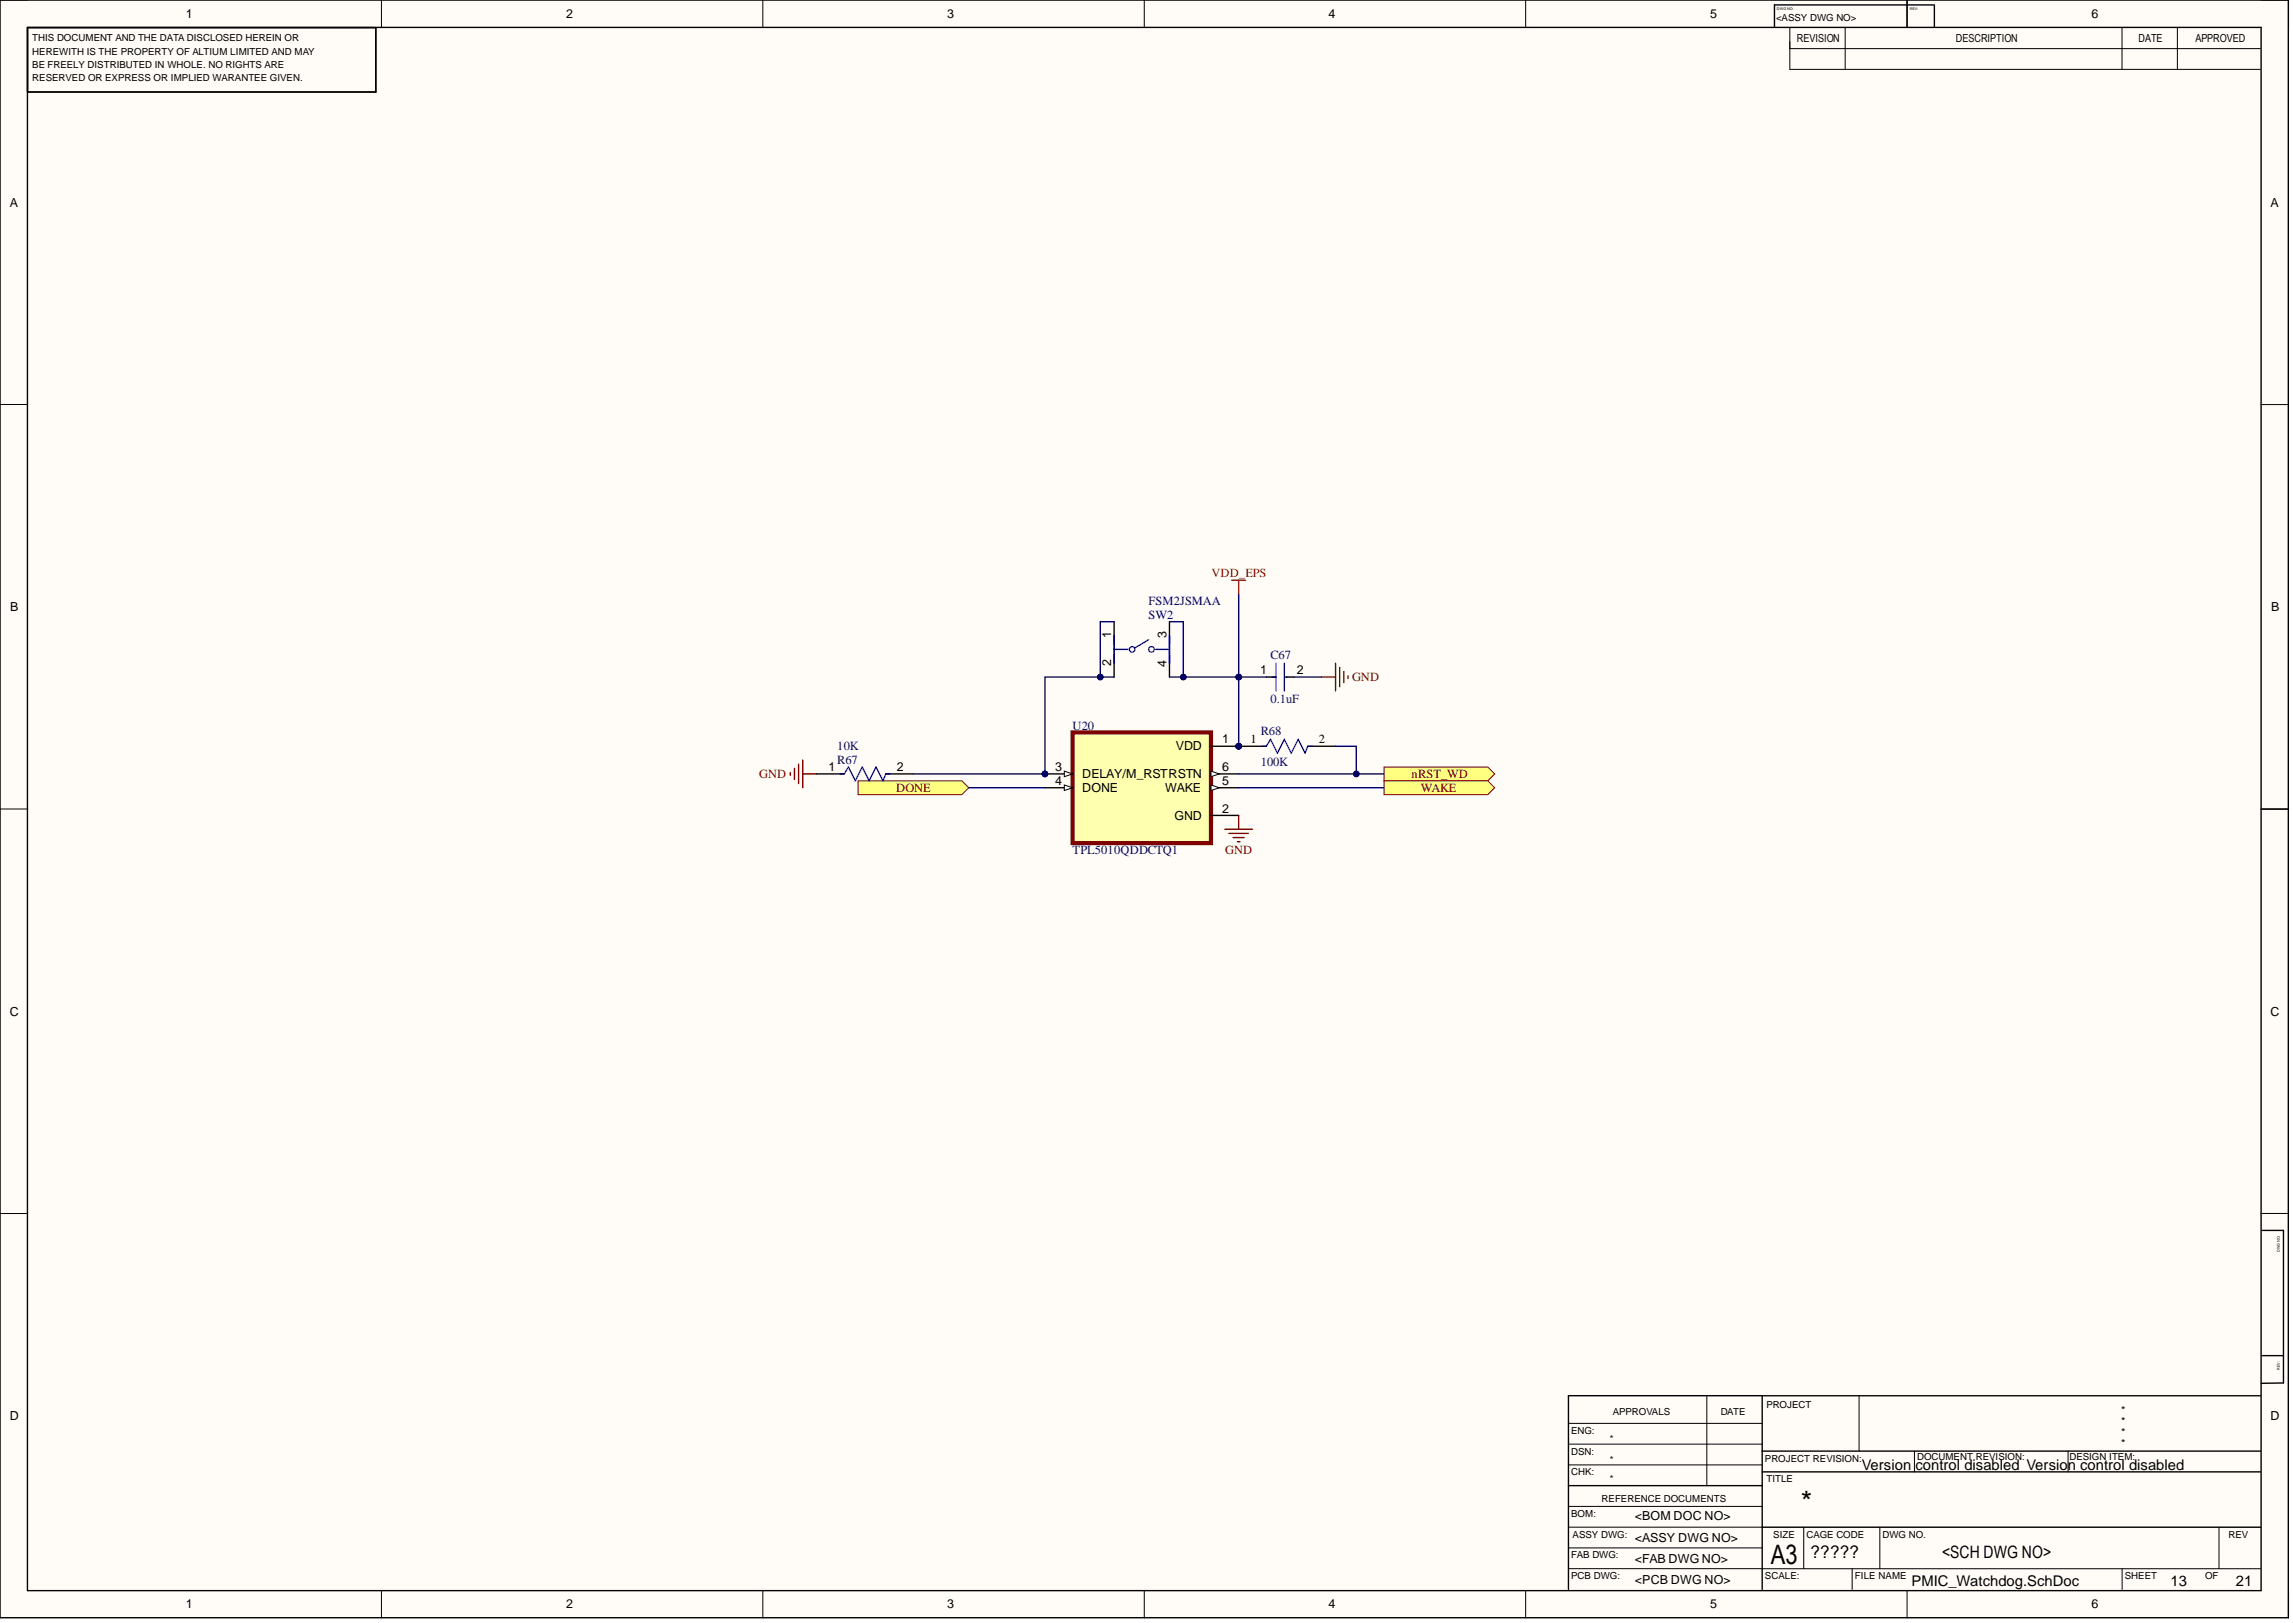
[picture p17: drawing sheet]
<svg xmlns="http://www.w3.org/2000/svg" width="420mm" height="297mm" viewBox="0 0 420 297" stroke-linecap="round" stroke-linejoin="round" font-family="sans-serif">
<defs><g id="words">
<text font-size="5.4" x="329.7" y="276.8">*</text>
<text font-size="4.9" x="324.2" y="286.2">A3</text>
<text font-size="3.2" x="331.5" y="285.1">?????</text>
<text font-size="3.1" x="355.6" y="285.1">&lt;SCH DWG NO&gt;</text>
<g font-size="2.7">
<text x="340.9" y="269">Version control disabled Version control disabled</text>
<text x="350" y="290.3">PMIC_Watchdog.SchDoc</text>
<text x="397.4" y="290.3">13</text>
<text x="409.4" y="290.3">21</text>
</g>
<g font-size="2.3">
<text x="34" y="3.3">1</text>
<text x="103.6" y="3.3">2</text>
<text x="173.4" y="3.3">3</text>
<text x="243.2" y="3.3">4</text>
<text x="313.1" y="3.3">5</text>
<text x="382.9" y="3.3">6</text>
<text x="1.8" y="37.8">A</text>
<text x="415.7" y="37.8">A</text>
<text x="1.9" y="111.8">B</text>
<text x="415.8" y="111.8">B</text>
<text x="203.5" y="116.8" transform="rotate(-90 203.5 116.8)">1</text>
<text x="213.6" y="116.8" transform="rotate(-90 213.6 116.8)">3</text>
<text x="203.5" y="122" transform="rotate(-90 203.5 122)">2</text>
<text x="213.6" y="122.1" transform="rotate(-90 213.6 122.1)">4</text>
<text x="230.7" y="123.4">1</text>
<text x="237.4" y="123.4">2</text>
<text x="215.3" y="137.3">VDD</text>
<text x="223.7" y="136.1">1</text>
<text x="229" y="136.1">1</text>
<text x="241.5" y="136.1">2</text>
<text x="151.7" y="141.1">1</text>
<text x="164.2" y="141.1">2</text>
<text x="193.2" y="141.1">3</text>
<text x="193.2" y="143.7">4</text>
<text x="198.1" y="142.4">DELAY/M_RSTRSTN</text>
<text x="223.7" y="141.1">6</text>
<text x="223.7" y="143.7">5</text>
<text x="198.1" y="144.9">DONE</text>
<text x="213.3" y="144.9">WAKE</text>
<text x="215" y="150">GND</text>
<text x="223.7" y="148.7">2</text>
<text x="1.8" y="185.9">C</text>
<text x="415.7" y="185.9">C</text>
<text x="1.8" y="259.9">D</text>
<text x="415.7" y="259.9">D</text>
<text x="299.3" y="278.2">&lt;BOM DOC NO&gt;</text>
<text x="299.3" y="286.1">&lt;FAB DWG NO&gt;</text>
<text x="299.3" y="282.3">&lt;ASSY DWG NO&gt;</text>
<text x="299.3" y="289.9">&lt;PCB DWG NO&gt;</text>
<text x="34" y="294.3">1</text>
<text x="103.6" y="294.3">2</text>
<text x="173.4" y="294.3">3</text>
<text x="243.2" y="294.3">4</text>
<text x="313.1" y="294.3">5</text>
<text x="382.9" y="294.3">6</text>
</g>
<text font-size="2.3" fill="#f00" x="221.8" y="105.7">VDD_EPS</text>
<g font-size="2.3" fill="#000080">
<text x="210.3" y="113.3">SW2</text>
<text x="210.3" y="110.7">FSM2JSMAA</text>
<text x="232.6" y="120.6">C67</text>
<text x="232.6" y="128.7">0.1uF</text>
<text x="153.3" y="137.3">10K</text>
<text x="196.4" y="133.5">U20</text>
<text x="230.8" y="134.5">R68</text>
<text x="153.3" y="139.9">R67</text>
<text x="230.8" y="140.1">100K</text>
<text x="196.4" y="156.3">TPL5010QDDCTQ1</text>
</g>
<g font-size="2.3" fill="#800000">
<text x="247.5" y="124.7">GND</text>
<text x="139" y="142.4">GND</text>
<text x="258.4" y="142.4">nRST_WD</text>
<text x="164.1" y="144.9">DONE</text>
<text x="260.1" y="144.9">WAKE</text>
<text x="224.3" y="156.3">GND</text>
</g>
<g font-size="2">
<text x="329" y="7.7">REVISION</text>
<text x="358.1" y="7.7">DESCRIPTION</text>
<text x="391.5" y="7.7">DATE</text>
<text x="401.9" y="7.7">APPROVED</text>
<text x="388.3" y="262.8">*</text>
<text x="388.3" y="258.8">*</text>
<text x="388.3" y="260.8">*</text>
<text x="388.3" y="264.8">*</text>
</g>
<g font-size="1.8">
<text x="325.2" y="3.8">&lt;ASSY DWG NO&gt;</text>
<text x="5.9" y="7.6">THIS DOCUMENT AND THE DATA DISCLOSED HEREIN OR</text>
<text x="5.9" y="10">HEREWITH IS THE PROPERTY OF ALTIUM LIMITED AND MAY</text>
<text x="5.9" y="12.5">BE FREELY DISTRIBUTED IN WHOLE. NO RIGHTS ARE</text>
<text x="5.9" y="14.9">RESERVED OR EXPRESS OR IMPLIED WARANTEE GIVEN.</text>
<text x="323.4" y="257.6">PROJECT</text>
<text x="287.7" y="262.4">ENG:</text>
<text x="294.8" y="264">*</text>
<text x="295.3" y="258.9">APPROVALS</text>
<text x="315" y="258.9">DATE</text>
<text x="287.7" y="266.2">DSN:</text>
<text x="294.8" y="267.8">*</text>
<text x="323.1" y="267.5">PROJECT REVISION:</text>
<text x="351" y="267.2">DOCUMENT REVISION:</text>
<text x="378.9" y="267.2">DESIGN ITEM:</text>
<text x="287.7" y="270">CHK:</text>
<text x="293.2" y="274.8">REFERENCE DOCUMENTS</text>
<text x="294.8" y="271.3">*</text>
<text x="323.4" y="271.3">TITLE</text>
<text x="287.7" y="277.6">BOM:</text>
<text x="287.9" y="281.4">ASSY DWG:</text>
<text x="324.7" y="281.4">SIZE</text>
<text x="330.7" y="281.4">CAGE CODE</text>
<text x="344.7" y="281.4">DWG NO.</text>
<text x="408" y="281.4">REV</text>
<text x="287.7" y="285.2">FAB DWG:</text>
<text x="287.7" y="289">PCB DWG:</text>
<text x="323.1" y="289">SCALE:</text>
<text x="339.6" y="289">FILE NAME</text>
<text x="389" y="289">SHEET</text>
<text x="403.7" y="289">OF</text>
</g>
<g font-size=".7">
<text x="325.3" y="1.8">DWG NO:</text>
<text x="349.7" y="1.8">REV:</text>
<text x="417.4" y="229.1" transform="rotate(-90 417.4 229.1)">DWG NO:</text>
<text x="417.4" y="250.7" transform="rotate(-90 417.4 250.7)">REV:</text>
</g>
</g></defs>
<g fill="#fffcf8">
<path d="M0 0h419v296.1h-419z" fill-rule="evenodd"/>
<path d="M5.1 5.1h408.8v286h-408.8z" fill-rule="evenodd"/>
</g>
<g fill="none" stroke="#000" stroke-width=".18">
<path d="M0 0h5.1M69.8 0v5.1M139.7 0v5.1M209.5 0v5.1M279.3 0v5.1M327.7 5.1v7.6M327.7 8.9h86.1M327.7 12.7h86.1M337.8 5.1v7.6M349.1 0v5.1M388.5 5.1v7.6M398.6 5.1v7.6"/>
<path d="M413.9 0h5.1v5.1M0 74h5.1M413.9 74h5.1M0 148.1h5.1M413.9 148.1h5.1M0 222.1h5.1M413.9 222.1h5.1M312.5 255.4v16.5M340.4 255.4v10.2M287.2 264.3h35.4M287.2 260.5h35.4M287.2 268.1h35.4"/>
<path d="M287.2 279.5h35.4M287.2 275.7h35.4M330.2 279.5v7.6M344.2 279.5v7.6M350.5 265.6v3.8M378.6 265.6v3.8M406.3 279.5v7.6M69.8 291.1v5M139.7 291.1v5M209.5 291.1v5M279.3 291.1v5M287.2 287.1h126.7"/>
<path d="M287.2 283.3h35.4M339.1 287.1v3.8M349.1 291.1v5M388.5 287.1v3.8M419 291.1v5"/>
</g>
<g fill="none" stroke="#000" stroke-width=".25">
<path d="M0 0h418.9v296.1h-418.9zM5 5h409v286.1h-409zM68.8 5.1v11.7h-63.8M324.9 .9v4M324.9 .9h29.2M349.1 0v5M354.1 1v4M204 113.8v10.1M214.1 113.8v10.1M414 148.1h5M414.1 225.2h4v27.9l-4.1 .1M322.6 255.4v35.5"/>
<path d="M413.9 255.5l-126.7-.1v35.5M414.1 248.1h4M287.2 271.9h35.4M322.6 265.6h91.3M322.6 269.4h91.3M322.6 279.5h91.3"/>
</g>
<path d="M225.5 106.2h2.5M226.8 106.2v2.5" fill="none" stroke="#f00" stroke-width=".25"/>
<g fill="none" stroke="#00f" stroke-width=".25">
<path d="M204 118.8h2.5M204 116.3v5.1M210.3 117.1l-2.5 1.5M211.6 118.8h2.5M214.1 116.3v5.1"/>
<circle cx="207.3" cy="118.8" r=".51"/>
<circle cx="210.8" cy="118.8" r=".51"/>
</g>
<path d="M242 123.9h2.5M244.5 121.4v5M245.3 122.1v3.6M246 122.9v2M246.8 123.7v.5" fill="none" stroke="#800000" stroke-width=".25"/>
<circle cx="226.8" cy="136.6" r=".51" fill="#000080"/>
<circle cx="226.8" cy="136.6" r=".51" fill="none" stroke="#000080" stroke-width=".18"/>
<path d="M226.8 136.6h5" fill="none" stroke="#000" stroke-width=".25"/>
<circle cx="226.8" cy="136.6" r=".51" fill="#000080"/>
<circle cx="226.8" cy="136.6" r=".51" fill="none" stroke="#000080" stroke-width=".18"/>
<path d="M239.4 136.6h5.1" fill="none" stroke="#000" stroke-width=".25"/>
<path d="M231.1 136.6h.7l.8-1.3 1.3 2.5 1.2-2.5 1.3 2.5 1.3-2.5 1.2 2.5 .5-1.2h.8" fill="none" stroke="#00f" stroke-width=".25"/>
<path d="M253.4 140.4h19l1.3 1.2-1.3 1.3h-19z" fill-rule="evenodd" fill="#ffff80"/>
<path d="M253.4 140.4h19l1.3 1.2-1.3 1.3h-19z" fill="none" stroke="#800000" stroke-width=".18"/>
<path d="M146.2 139.9v3.5M147 139.1v5.1M144.7 141.4v.5M145.4 140.6v2.1M147 141.6h2.5" fill="none" stroke="#800000" stroke-width=".25"/>
<path d="M157.1 142.9h19l1.3 1.3-1.3 1.2h-19z" fill-rule="evenodd" fill="#ffff80"/>
<path d="M157.1 142.9h19l1.3 1.3-1.3 1.2h-19z" fill="none" stroke="#800000" stroke-width=".18"/>
<path d="M253.4 142.9h19l1.3 1.3-1.3 1.2h-19z" fill-rule="evenodd" fill="#ffff80"/>
<path d="M253.4 142.9h19l1.3 1.3-1.3 1.2h-19z" fill="none" stroke="#800000" stroke-width=".18"/>
<circle cx="191.3" cy="141.6" r=".51" fill="#000080"/>
<circle cx="191.3" cy="141.6" r=".51" fill="none" stroke="#000080" stroke-width=".18"/>
<circle cx="226.8" cy="136.6" r=".51" fill="#000080"/>
<circle cx="226.8" cy="136.6" r=".51" fill="none" stroke="#000080" stroke-width=".18"/>
<path d="M196.4 134h25.3v20.3h-25.3z" fill-rule="evenodd" fill="#ffffb0"/>
<path d="M196.4 134h25.3v20.3h-25.3z" fill="none" stroke="#800000" stroke-width=".76"/>
<path d="M191.3 141.6h5.1" fill="none" stroke="#000" stroke-width=".25"/>
<path d="M194.9 141.1l1.5 .5-1.5 .5z" fill="#f8fcff"/>
<path d="M194.9 141.1l1.5 .5-1.5 .5z" fill="none" stroke="#000" stroke-width=".18"/>
<circle cx="191.3" cy="141.6" r=".51" fill="#000080"/>
<circle cx="191.3" cy="141.6" r=".51" fill="none" stroke="#000080" stroke-width=".18"/>
<path d="M191.3 144.2h5.1" fill="none" stroke="#000" stroke-width=".25"/>
<path d="M194.9 143.7l1.5 .5-1.5 .5z" fill="#f8fcff"/>
<path d="M194.9 143.7l1.5 .5-1.5 .5z" fill="none" stroke="#000" stroke-width=".18"/>
<path d="M221.7 136.6h5.1" fill="none" stroke="#000" stroke-width=".25"/>
<circle cx="226.8" cy="136.6" r=".51" fill="#000080"/>
<circle cx="226.8" cy="136.6" r=".51" fill="none" stroke="#000080" stroke-width=".18"/>
<path d="M221.7 141.6h5.1" fill="none" stroke="#000" stroke-width=".25"/>
<path d="M221.7 141.1l1.5 .5-1.5 .5z" fill="#f8fcff"/>
<path d="M221.7 141.1l1.5 .5-1.5 .5z" fill="none" stroke="#000" stroke-width=".18"/>
<path d="M221.7 144.2h5.1" fill="none" stroke="#000" stroke-width=".25"/>
<path d="M221.7 143.7l1.5 .5-1.5 .5z" fill="#f8fcff"/>
<path d="M221.7 143.7l1.5 .5-1.5 .5z" fill="none" stroke="#000" stroke-width=".18"/>
<path d="M231.8 123.9h1.8M235.4 123.9h1.5M149.5 141.6h5.1M162.2 141.6h5M221.7 149.2h5.1" fill="none" stroke="#000" stroke-width=".25"/>
<path d="M224.2 151.8h5.1M225 152.5h3.6M225.8 153.3h2M226.5 154h.5M226.8 149.2v2.6" fill="none" stroke="#800000" stroke-width=".25"/>
<path d="M232.9 123.9h.7M233.6 121.4v5M235.1 121.4v5M235.4 123.9h.2M153.8 141.6h.8l.7-1.2 1.3 2.5 1.3-2.5 1.2 2.5 1.3-2.5 1.3 2.5 .5-1.3h.7" fill="none" stroke="#00f" stroke-width=".25"/>
<path d="M204 113.8h-2.6v10.1" fill="none" stroke="#000080" stroke-width=".25"/>
<circle cx="201.4" cy="123.9" r=".51" fill="#000080"/>
<circle cx="201.4" cy="123.9" r=".51" fill="none" stroke="#000080" stroke-width=".18"/>
<path d="M231.8 123.9h-5v12.7" fill="none" stroke="#000080" stroke-width=".25"/>
<circle cx="226.8" cy="123.9" r=".51" fill="#000080"/>
<circle cx="226.8" cy="123.9" r=".51" fill="none" stroke="#000080" stroke-width=".18"/>
<circle cx="226.8" cy="136.6" r=".51" fill="#000080"/>
<circle cx="226.8" cy="136.6" r=".51" fill="none" stroke="#000080" stroke-width=".18"/>
<path d="M214.1 113.8h2.5v10.1M236.9 123.9h5.1" fill="none" stroke="#000080" stroke-width=".25"/>
<circle cx="216.6" cy="123.9" r=".51" fill="#000080"/>
<circle cx="216.6" cy="123.9" r=".51" fill="none" stroke="#000080" stroke-width=".18"/>
<path d="M226.8 108.7v15.2" fill="none" stroke="#000080" stroke-width=".25"/>
<circle cx="226.8" cy="123.9" r=".51" fill="#000080"/>
<circle cx="226.8" cy="123.9" r=".51" fill="none" stroke="#000080" stroke-width=".18"/>
<path d="M214.1 123.9h12.7" fill="none" stroke="#000080" stroke-width=".25"/>
<circle cx="216.6" cy="123.9" r=".51" fill="#000080"/>
<circle cx="216.6" cy="123.9" r=".51" fill="none" stroke="#000080" stroke-width=".18"/>
<circle cx="226.8" cy="123.9" r=".51" fill="#000080"/>
<circle cx="226.8" cy="123.9" r=".51" fill="none" stroke="#000080" stroke-width=".18"/>
<path d="M244.5 136.6h3.8v5" fill="none" stroke="#000080" stroke-width=".25"/>
<circle cx="248.3" cy="141.6" r=".51" fill="#000080"/>
<circle cx="248.3" cy="141.6" r=".51" fill="none" stroke="#000080" stroke-width=".18"/>
<path d="M226.8 141.6h26.6" fill="none" stroke="#000080" stroke-width=".25"/>
<circle cx="248.3" cy="141.6" r=".51" fill="#000080"/>
<circle cx="248.3" cy="141.6" r=".51" fill="none" stroke="#000080" stroke-width=".18"/>
<path d="M167.2 141.6h24.1" fill="none" stroke="#000080" stroke-width=".25"/>
<circle cx="191.3" cy="141.6" r=".51" fill="#000080"/>
<circle cx="191.3" cy="141.6" r=".51" fill="none" stroke="#000080" stroke-width=".18"/>
<path d="M204 123.9h-12.7v17.7" fill="none" stroke="#000080" stroke-width=".25"/>
<circle cx="191.3" cy="141.6" r=".51" fill="#000080"/>
<circle cx="191.3" cy="141.6" r=".51" fill="none" stroke="#000080" stroke-width=".18"/>
<circle cx="201.4" cy="123.9" r=".51" fill="#000080"/>
<circle cx="201.4" cy="123.9" r=".51" fill="none" stroke="#000080" stroke-width=".18"/>
<path d="M177.4 144.2h13.9M226.8 144.2h26.6" fill="none" stroke="#000080" stroke-width=".25"/>
<use href="#words"/>
</svg>
